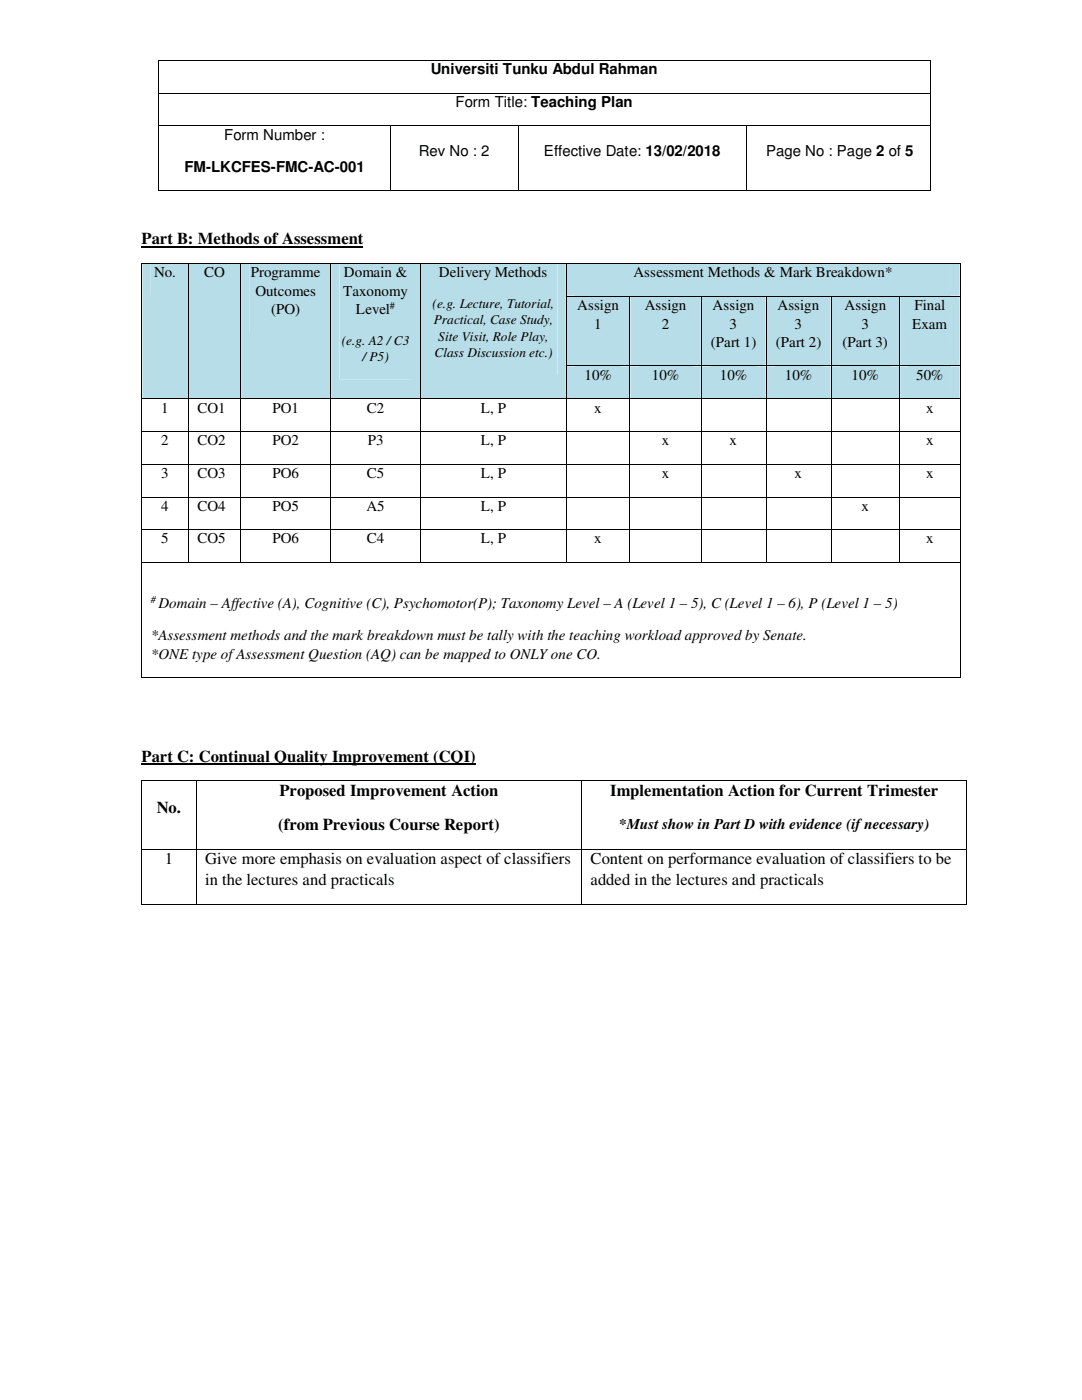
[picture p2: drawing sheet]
<svg xmlns="http://www.w3.org/2000/svg" width="216mm" height="279mm" viewBox="0 0 216 279" stroke-linecap="round" stroke-linejoin="round" font-family="sans-serif">
<defs><g id="words">
<g font-size="3.3">
<text x="28.2" y="48.8">Part B: Methods of Assessment</text>
<text x="28.2" y="152">Part C: Continual Quality Improvement (CQI)</text>
<text x="55.8" y="158.9">Proposed Improvement Action</text>
<text x="121.8" y="158.9">Implementation Action for Current Trimester</text>
<text x="31.3" y="162.3">No.</text>
<text x="55.5" y="165.7">(from Previous Course Report)</text>
<text x="32.9" y="172.5">1</text>
<text x="40.9" y="172.5">Give more emphasis on evaluation aspect of classifiers</text>
<text x="117.9" y="172.5">Content on performance evaluation of classifiers to be</text>
<text x="40.9" y="176.7">in the lectures and practicals</text>
<text x="117.9" y="176.7">added in the lectures and practicals</text>
</g>
<g font-size="3">
<text x="85.9" y="14.8">Universiti Tunku Abdul Rahman</text>
<text x="90.9" y="21.4">Form Title: Teaching Plan</text>
<text x="44.7" y="27.9">Form Number :</text>
<text x="36.8" y="34.3">FM-LKCFES-FMC-AC-001</text>
<text x="83.6" y="31.1">Rev No : 2</text>
<text x="108.5" y="31.1">Effective Date: 13/02/2018</text>
<text x="152.9" y="31.1">Page No : Page 2 of 5</text>
<text x="30.7" y="55.3">No.</text>
<text x="40.8" y="55.3">CO</text>
<text x="50" y="55.4">Programme</text>
<text x="51" y="59.1">Outcomes</text>
<text x="68.5" y="59.1">Taxonomy</text>
<text x="68.6" y="55.4">Domain &amp;</text>
<text x="87.6" y="55.3">Delivery Methods</text>
<text x="126.4" y="55.3">Assessment Methods &amp; Mark Breakdown*</text>
<text x="54.1" y="62.7">(PO)</text>
<text x="71" y="62.7">Level</text>
<text x="115.2" y="61.9">Assign</text>
<text x="118.6" y="65.6">1</text>
<text x="128.7" y="61.9">Assign</text>
<text x="132" y="65.6">2</text>
<text x="142.2" y="61.9">Assign</text>
<text x="145.6" y="65.6">3</text>
<text x="155.2" y="61.9">Assign</text>
<text x="158.5" y="65.6">3</text>
<text x="168.5" y="61.9">Assign</text>
<text x="171.9" y="65.6">3</text>
<text x="182" y="65.6">Exam</text>
<text x="182.5" y="61.9">Final</text>
<text x="141.9" y="69.3">(Part 1)</text>
<text x="154.8" y="69.3">(Part 2)</text>
<text x="168.1" y="69.3">(Part 3)</text>
<text x="116.6" y="75.8">10%</text>
<text x="130" y="75.8">10%</text>
<text x="143.6" y="75.8">10%</text>
<text x="156.6" y="75.8">10%</text>
<text x="169.9" y="75.8">10%</text>
<text x="182.8" y="75.8">50%</text>
<text x="32.2" y="82.3">1</text>
<text x="39.4" y="82.3">CO1</text>
<text x="54.4" y="82.3">PO1</text>
<text x="73.2" y="82.3">C2</text>
<text x="96" y="82.3">L, P</text>
<text x="118.6" y="82.3">x</text>
<text x="184.8" y="82.3">x</text>
<text x="32.2" y="88.9">2</text>
<text x="39.4" y="88.9">CO2</text>
<text x="54.4" y="88.9">PO2</text>
<text x="73.4" y="88.9">P3</text>
<text x="96" y="88.9">L, P</text>
<text x="132" y="88.9">x</text>
<text x="145.6" y="88.9">x</text>
<text x="184.8" y="88.9">x</text>
<text x="32.2" y="95.4">3</text>
<text x="39.4" y="95.4">CO3</text>
<text x="54.4" y="95.4">PO6</text>
<text x="73.2" y="95.4">C5</text>
<text x="96" y="95.4">L, P</text>
<text x="132" y="95.4">x</text>
<text x="158.5" y="95.4">x</text>
<text x="184.8" y="95.4">x</text>
<text x="32.2" y="101.9">4</text>
<text x="39.4" y="101.9">CO4</text>
<text x="54.4" y="101.9">PO5</text>
<text x="73.1" y="101.9">A5</text>
<text x="96" y="101.9">L, P</text>
<text x="171.9" y="101.9">x</text>
<text x="32.2" y="108.5">5</text>
<text x="39.4" y="108.5">CO5</text>
<text x="54.4" y="108.5">PO6</text>
<text x="73.2" y="108.5">C4</text>
<text x="96" y="108.5">L, P</text>
<text x="118.6" y="108.5">x</text>
<text x="184.8" y="108.5">x</text>
<text x="31.6" y="121.4">Domain – Affective (A), Cognitive (C), Psychomotor(P); Taxonomy Level – A (Level 1 – 5), C (Level 1 – 6), P (Level 1 – 5)</text>
<text x="30.1" y="127.8">*Assessment methods and the mark breakdown must be tally with the teaching workload approved by Senate.</text>
<text x="30.1" y="131.5">*ONE type of Assessment Question (AQ) can be mapped to ONLY one CO.</text>
<text x="123.6" y="165.4">*Must show in Part D with evidence (if necessary)</text>
</g>
<g font-size="2.7">
<text x="86.3" y="61.4">(e.g. Lecture, Tutorial,</text>
<text x="86.6" y="64.7">Practical, Case Study,</text>
<text x="68.2" y="68.8">(e.g. A2 / C3</text>
<text x="86.7" y="71.3">Class Discussion etc.)</text>
<text x="87.5" y="68">Site Visit, Role Play,</text>
<text x="72.3" y="72.1">/ P5)</text>
</g>
<g font-size="2">
<text x="77.8" y="61.8">#</text>
<text x="30.1" y="120.4">#</text>
</g>
</g></defs>
<g fill="#000">
<path d="M31.5 12h.2v.1h-.2zM31.5 18.5h.2v.2h-.2zM185.5 12h.2v.1h-.2zM185.5 18.5h.2v.2h-.2zM31.5 25h.2v.2h-.2zM31.5 37.9h.2v.2h-.2zM77.9 25h.1v.2h-.1zM77.9 37.9h.1v.2h-.1zM103.3 25h.2v.2h-.2zM103.3 37.9h.2v.2h-.2zM148.9 25h.2v.2h-.2zM148.9 37.9h.2v.2h-.2z"/>
<path d="M185.5 25h.2v.2h-.2zM185.5 37.9h.2v.2h-.2z"/>
</g>
<g fill="none" stroke="#000" stroke-width=".2">
<path d="M31.6 12.1v6.4M31.6 18.7v6.3M31.7 12h153.8M31.7 18.6h153.8M185.6 12.1v6.4M185.6 18.7v6.3M31.6 25.2v12.7M31.7 25.1h46.2M31.7 38h46.2M77.9 25.2v12.7M78 25.1h25.3M78 38h25.3"/>
<path d="M103.4 25.2v12.7M103.5 25.1h45.4M103.5 38h45.4M149 25.2v12.7M149.1 25.1h36.4M149.1 38h36.4M185.6 25.2v12.7"/>
</g>
<path d="M28.2 49.3h44.3" fill="none" stroke="#000" stroke-width=".34"/>
<g fill="#b6dde8">
<path d="M28.4 52.7h9.1v26.8h-9.1z"/>
<path d="M30.1 52.7h5.7v6.3h-5.7z"/>
<path d="M37.7 52.7h10.3v26.8h-10.3z"/>
<path d="M39.4 52.7h6.9v6.3h-6.9z"/>
<path d="M48.1 52.7h17.8v26.8h-17.8z"/>
<path d="M49.8 52.7h14.4v3.7h-14.4z"/>
<path d="M49.8 56.4h14.4v3.7h-14.4z"/>
<path d="M49.8 60.1h14.4v6.3h-14.4z"/>
<path d="M66.1 52.7h17.8v26.8h-17.8z"/>
<path d="M67.8 52.7h14.3v3.7h-14.3z"/>
<path d="M67.8 56.4h14.3v3.7h-14.3z"/>
<path d="M67.8 60.1h14.3v6.3h-14.3z"/>
<path d="M67.8 66.4h14.3v3.3h-14.3z"/>
<path d="M67.8 69.7h14.3v6h-14.3z"/>
<path d="M84 52.7h28.9v26.8h-28.9z"/>
<path d="M85.7 52.7h25.5v6.3h-25.5z"/>
<path d="M85.7 59h25.5v3.3h-25.5z"/>
<path d="M85.7 62.3h25.5v3.3h-25.5z"/>
<path d="M85.7 65.6h25.5v3.3h-25.5z"/>
<path d="M85.7 68.9h25.5v5.9h-25.5z"/>
<path d="M113.1 52.7h78.4v6.3h-78.4z"/>
<path d="M114.8 52.7h75v6.3h-75z"/>
</g>
<path d="M28.2 52.5h.2v.1h-.2zM37.5 52.5h.2v.1h-.2zM48 52.5h.1v.1h-.1zM65.9 52.5h.2v.1h-.2zM83.9 52.5h.1v.1h-.1zM112.9 52.5h.2v.1h-.2zM191.5 52.5h.1v.1h-.1z" fill="#000"/>
<g fill="none" stroke="#000" stroke-width=".2">
<path d="M28.3 52.6v6.4M28.4 52.5h9.1M37.6 52.6v6.4M37.7 52.5h10.3M48 52.6v6.4M48.1 52.5h17.8M66 52.6v6.4M66.1 52.5h17.8M83.9 52.6v6.4M84 52.5h28.9M113 52.6v6.4M113.1 52.5h78.4"/>
<path d="M191.6 52.6v6.4"/>
</g>
<g fill="#b6dde8">
<path d="M113.1 59.2h12.5v13.7h-12.5z"/>
<path d="M114.8 59.2h9.1v3.7h-9.1z"/>
<path d="M114.8 62.9h9.1v6.4h-9.1z"/>
<path d="M125.8 59.2h14v13.7h-14z"/>
<path d="M127.5 59.2h10.6v3.7h-10.6z"/>
<path d="M127.5 62.9h10.6v3.7h-10.6z"/>
<path d="M140 59.2h12.8v13.7h-12.8z"/>
<path d="M141.7 59.2h9.3v3.7h-9.3z"/>
<path d="M141.7 62.9h9.3v3.7h-9.3z"/>
<path d="M141.7 66.6h9.3v6.3h-9.3z"/>
<path d="M153 59.2h12.7v13.7h-12.7z"/>
<path d="M154.6 59.2h9.4v3.7h-9.4z"/>
<path d="M154.6 62.9h9.4v3.7h-9.4z"/>
<path d="M154.6 66.6h9.4v6.3h-9.4z"/>
<path d="M165.9 59.2h13.6v13.7h-13.6z"/>
<path d="M167.6 59.2h10.1v3.7h-10.1z"/>
<path d="M167.6 62.9h10.1v3.7h-10.1z"/>
<path d="M167.6 66.6h10.1v6.3h-10.1z"/>
<path d="M179.6 59.2h11.9v13.7h-11.9z"/>
<path d="M181.3 59.2h8.5v3.7h-8.5z"/>
<path d="M181.3 62.9h8.5v6.4h-8.5z"/>
</g>
<path d="M28.2 59h.2v.1h-.2zM37.5 59h.2v.1h-.2zM48 59h.1v.1h-.1zM65.9 59h.2v.1h-.2zM83.9 59l.1 .1zM112.9 59h.2v.1h-.2zM125.6 59l.2 .1zM139.8 59h.2v.1h-.2zM152.8 59h.2v.1h-.2zM165.7 59h.2v.1h-.2zM179.5 59h.1v.1h-.1zM191.5 59h.1v.1h-.1z" fill="#000"/>
<g fill="none" stroke="#000" stroke-width=".2">
<path d="M28.3 59.1v13.8M37.6 59.1v13.8M48 59.1v13.8M66 59.1v13.8M83.9 59.1v13.8M113 59.1v13.8M113.1 59.1h12.5M125.7 59.1v13.8M125.8 59.1h14M139.9 59.1v13.8M140 59.1h12.8M152.9 59.1v13.8"/>
<path d="M153 59.1h12.7M165.8 59.1v13.8M165.9 59.1h13.6M179.5 59.1v13.8M179.6 59.1h11.9M191.6 59.1v13.8"/>
</g>
<g fill="#b6dde8">
<path d="M113.1 73.2h12.5v6.3h-12.5z"/>
<path d="M114.8 73.2h9.1v6.3h-9.1z"/>
<path d="M125.8 73.2h14v6.3h-14z"/>
<path d="M127.5 73.2h10.6v6.3h-10.6z"/>
<path d="M140 73.2h12.8v6.3h-12.8z"/>
<path d="M141.7 73.2h9.3v6.3h-9.3z"/>
<path d="M153 73.2h12.7v6.3h-12.7z"/>
<path d="M154.6 73.2h9.4v6.3h-9.4z"/>
<path d="M165.9 73.2h13.6v6.3h-13.6z"/>
<path d="M167.6 73.2h10.1v6.3h-10.1z"/>
<path d="M179.6 73.2h11.9v6.3h-11.9z"/>
<path d="M181.3 73.2h8.5v6.3h-8.5z"/>
</g>
<g fill="#000">
<path d="M28.2 72.9h.2v.2h-.2zM28.2 79.5h.2v.1h-.2zM37.5 72.9h.2v.2h-.2zM37.5 79.5h.2v.1h-.2zM48 72.9h.1v.2h-.1zM48 79.5h.1v.1h-.1zM65.9 72.9h.2v.2h-.2zM65.9 79.5h.2v.1h-.2zM83.9 72.9h.1v.2h-.1zM83.9 79.5l.1 .1zM112.9 72.9h.2v.2h-.2zM112.9 79.5h.2v.1h-.2z"/>
<path d="M125.6 72.9h.2v.2h-.2zM125.6 79.5l.2 .1zM139.8 72.9h.2v.2h-.2zM139.8 79.5h.2v.1h-.2zM152.8 72.9h.2v.2h-.2zM152.8 79.5h.2v.1h-.2zM165.7 72.9h.2v.2h-.2zM165.7 79.5h.2v.1h-.2zM179.5 72.9h.1v.2h-.1zM179.5 79.5h.1v.1h-.1zM191.5 72.9h.1v.2h-.1zM191.5 79.5h.1v.1h-.1z"/>
<path d="M28.2 86h.2v.2h-.2zM28.2 92.6h.2v.1h-.2zM28.2 99.1h.2v.2h-.2zM37.5 86h.2v.2h-.2zM37.5 92.6h.2v.1h-.2zM37.5 99.1h.2v.2h-.2zM48 86h.1v.2h-.1zM48 92.6h.1v.1h-.1zM48 99.1h.1v.2h-.1zM65.9 86h.2v.2h-.2zM65.9 92.6h.2v.1h-.2zM65.9 99.1h.2v.2h-.2z"/>
<path d="M83.9 86h.1v.2h-.1zM83.9 92.6l.1 .1zM83.9 99.1h.1v.2h-.1zM112.9 86h.2v.2h-.2zM112.9 92.6h.2v.1h-.2zM112.9 99.1h.2v.2h-.2zM125.6 86h.2v.2h-.2zM125.6 92.6l.2 .1zM125.6 99.1h.2v.2h-.2zM139.8 86h.2v.2h-.2zM139.8 92.6h.2v.1h-.2zM139.8 99.1h.2v.2h-.2z"/>
<path d="M152.8 86h.2v.2h-.2zM152.8 92.6h.2v.1h-.2zM152.8 99.1h.2v.2h-.2zM165.7 86h.2v.2h-.2zM165.7 92.6h.2v.1h-.2zM165.7 99.1h.2v.2h-.2zM179.5 86h.1v.2h-.1zM179.5 92.6h.1v.1h-.1zM179.5 99.1h.1v.2h-.1zM191.5 86h.1v.2h-.1zM191.5 92.6h.1v.1h-.1zM191.5 99.1h.1v.2h-.1z"/>
<path d="M28.2 105.6h.2v.2h-.2zM28.2 112.2h.2v.2h-.2zM37.5 105.6h.2v.2h-.2zM37.5 112.2h.2v.2h-.2zM48 105.6h.1v.2h-.1zM48 112.2h.1v.2h-.1zM65.9 105.6h.2v.2h-.2zM65.9 112.2h.2v.2h-.2zM83.9 105.6h.1v.2h-.1zM83.9 112.2h.1v.2h-.1zM112.9 105.6h.2v.2h-.2zM112.9 112.2h.2v.2h-.2z"/>
<path d="M125.6 105.6h.2v.2h-.2zM125.6 112.2h.2v.2h-.2zM139.8 105.6h.2v.2h-.2zM139.8 112.2h.2v.2h-.2zM152.8 105.6h.2v.2h-.2zM152.8 112.2h.2v.2h-.2zM165.7 105.6h.2v.2h-.2zM165.7 112.2h.2v.2h-.2zM179.5 105.6h.1v.2h-.1zM179.5 112.2h.1v.2h-.1zM191.5 105.6h.1v.2h-.1zM191.5 112.2h.1v.2h-.1z"/>
<path d="M28.2 135.1h.2v.2h-.2zM191.5 135.1h.1v.2h-.1zM28.2 155.7h.2v.1h-.2zM39.1 155.7h.1v.1h-.1zM116 155.7h.1v.1h-.1zM192.8 155.7h.2v.1h-.2zM28.2 169.4h.2v.1h-.2zM39.1 169.4h.1v.1h-.1zM116 169.4h.1v.1h-.1zM192.8 169.4h.2v.1h-.2zM28.2 180.5h.2v.1h-.2zM39.1 180.5h.1v.1h-.1z"/>
<path d="M116 180.5h.1v.1h-.1zM192.8 180.5h.2v.1h-.2z"/>
</g>
<g fill="none" stroke="#000" stroke-width=".2">
<path d="M28.3 73.1v6.4M28.3 79.6v6.4M28.4 79.6h9.1M37.6 73.1v6.4M37.6 79.6v6.4M37.7 79.6h10.3M48 73.1v6.4M48 79.6v6.4M48.1 79.6h17.8M66 73.1v6.4M66 79.6v6.4M66.1 79.6h17.8"/>
<path d="M83.9 73.1v6.4M83.9 79.6v6.4M84 79.6h28.9M113 73.1v6.4M113 79.6v6.4M113.1 73h12.5M113.1 79.6h12.5M125.7 73.1v6.4M125.7 79.6v6.4M125.8 73h14M125.8 79.6h14M139.9 73.1v6.4"/>
<path d="M139.9 79.6v6.4M140 73h12.8M140 79.6h12.8M152.9 73.1v6.4M152.9 79.6v6.4M153 73h12.7M153 79.6h12.7M165.8 73.1v6.4M165.8 79.6v6.4M165.9 73h13.6M165.9 79.6h13.6M179.5 73.1v6.4"/>
<path d="M179.5 79.6v6.4M179.6 73h11.9M179.6 79.6h11.9M191.6 73.1v6.4M191.6 79.6v6.4M28.3 86.2v6.4M28.3 92.7v6.4M28.3 99.3v6.3M28.4 86.1h9.1M28.4 92.6h9.1M28.4 99.2h9.1M37.6 86.2v6.4"/>
<path d="M37.6 92.7v6.4M37.6 99.3v6.3M37.7 86.1h10.3M37.7 92.6h10.3M37.7 99.2h10.3M48 86.2v6.4M48 92.7v6.4M48 99.3v6.3M48.1 86.1h17.8M48.1 92.6h17.8M48.1 99.2h17.8M66 86.2v6.4"/>
<path d="M66 92.7v6.4M66 99.3v6.3M66.1 86.1h17.8M66.1 92.6h17.8M66.1 99.2h17.8M83.9 86.2v6.4M83.9 92.7v6.4M83.9 99.3v6.3M84 86.1h28.9M84 92.6h28.9M84 99.2h28.9M113 86.2v6.4"/>
<path d="M113 92.7v6.4M113 99.3v6.3M113.1 86.1h12.5M113.1 92.6h12.5M113.1 99.2h12.5M125.7 86.2v6.4M125.7 92.7v6.4M125.7 99.3v6.3M125.8 86.1h14M125.8 92.6h14M125.8 99.2h14M139.9 86.2v6.4"/>
<path d="M139.9 92.7v6.4M139.9 99.3v6.3M140 86.1h12.8M140 92.6h12.8M140 99.2h12.8M152.9 86.2v6.4M152.9 92.7v6.4M152.9 99.3v6.3M153 86.1h12.7M153 92.6h12.7M153 99.2h12.7M165.8 86.2v6.4"/>
<path d="M165.8 92.7v6.4M165.8 99.3v6.3M165.9 86.1h13.6M165.9 92.6h13.6M165.9 99.2h13.6M179.5 86.2v6.4M179.5 92.7v6.4M179.5 99.3v6.3M179.6 86.1h11.9M179.6 92.6h11.9M179.6 99.2h11.9M191.6 86.2v6.4"/>
<path d="M191.6 92.7v6.4M191.6 99.3v6.3M28.3 105.8v6.4M28.3 112.4v22.7M28.4 105.7h9.1M28.4 112.3h9.1M37.6 105.8v6.4M37.7 105.7h10.3M37.7 112.3h10.3M48 105.8v6.4M48.1 105.7h17.8M48.1 112.3h17.8"/>
<path d="M66 105.8v6.4M66.1 105.7h17.8M66.1 112.3h17.8M83.9 105.8v6.4M84 105.7h28.9M84 112.3h28.9M113 105.8v6.4M113.1 105.7h12.5M113.1 112.3h12.5M125.7 105.8v6.4M125.8 105.7h14M125.8 112.3h14"/>
<path d="M139.9 105.8v6.4M140 105.7h12.8M140 112.3h12.8M152.9 105.8v6.4M153 105.7h12.7M153 112.3h12.7M165.8 105.8v6.4M165.9 105.7h13.6M165.9 112.3h13.6M179.5 105.8v6.4M179.6 105.7h11.9M179.6 112.3h11.9"/>
<path d="M191.6 105.8v6.4M191.6 112.4v22.7M28.4 135.2h163.1M28.3 155.8v13.6M28.4 155.7h10.7M39.2 155.8v13.6M39.2 155.7h76.8M116.1 155.8v13.6M116.1 155.7h76.7M192.9 155.8v13.6M28.3 169.5v11M28.4 169.5h10.7"/>
<path d="M39.2 169.5v11M39.2 169.5h76.8M116.1 169.5v11M116.1 169.5h76.7M192.9 169.5v11M28.4 180.6h10.7M39.2 180.6h76.8M116.1 180.6h76.7"/>
</g>
<path d="M28.2 152.5h66.7" fill="none" stroke="#000" stroke-width=".34"/>
<use href="#words"/>
</svg>
